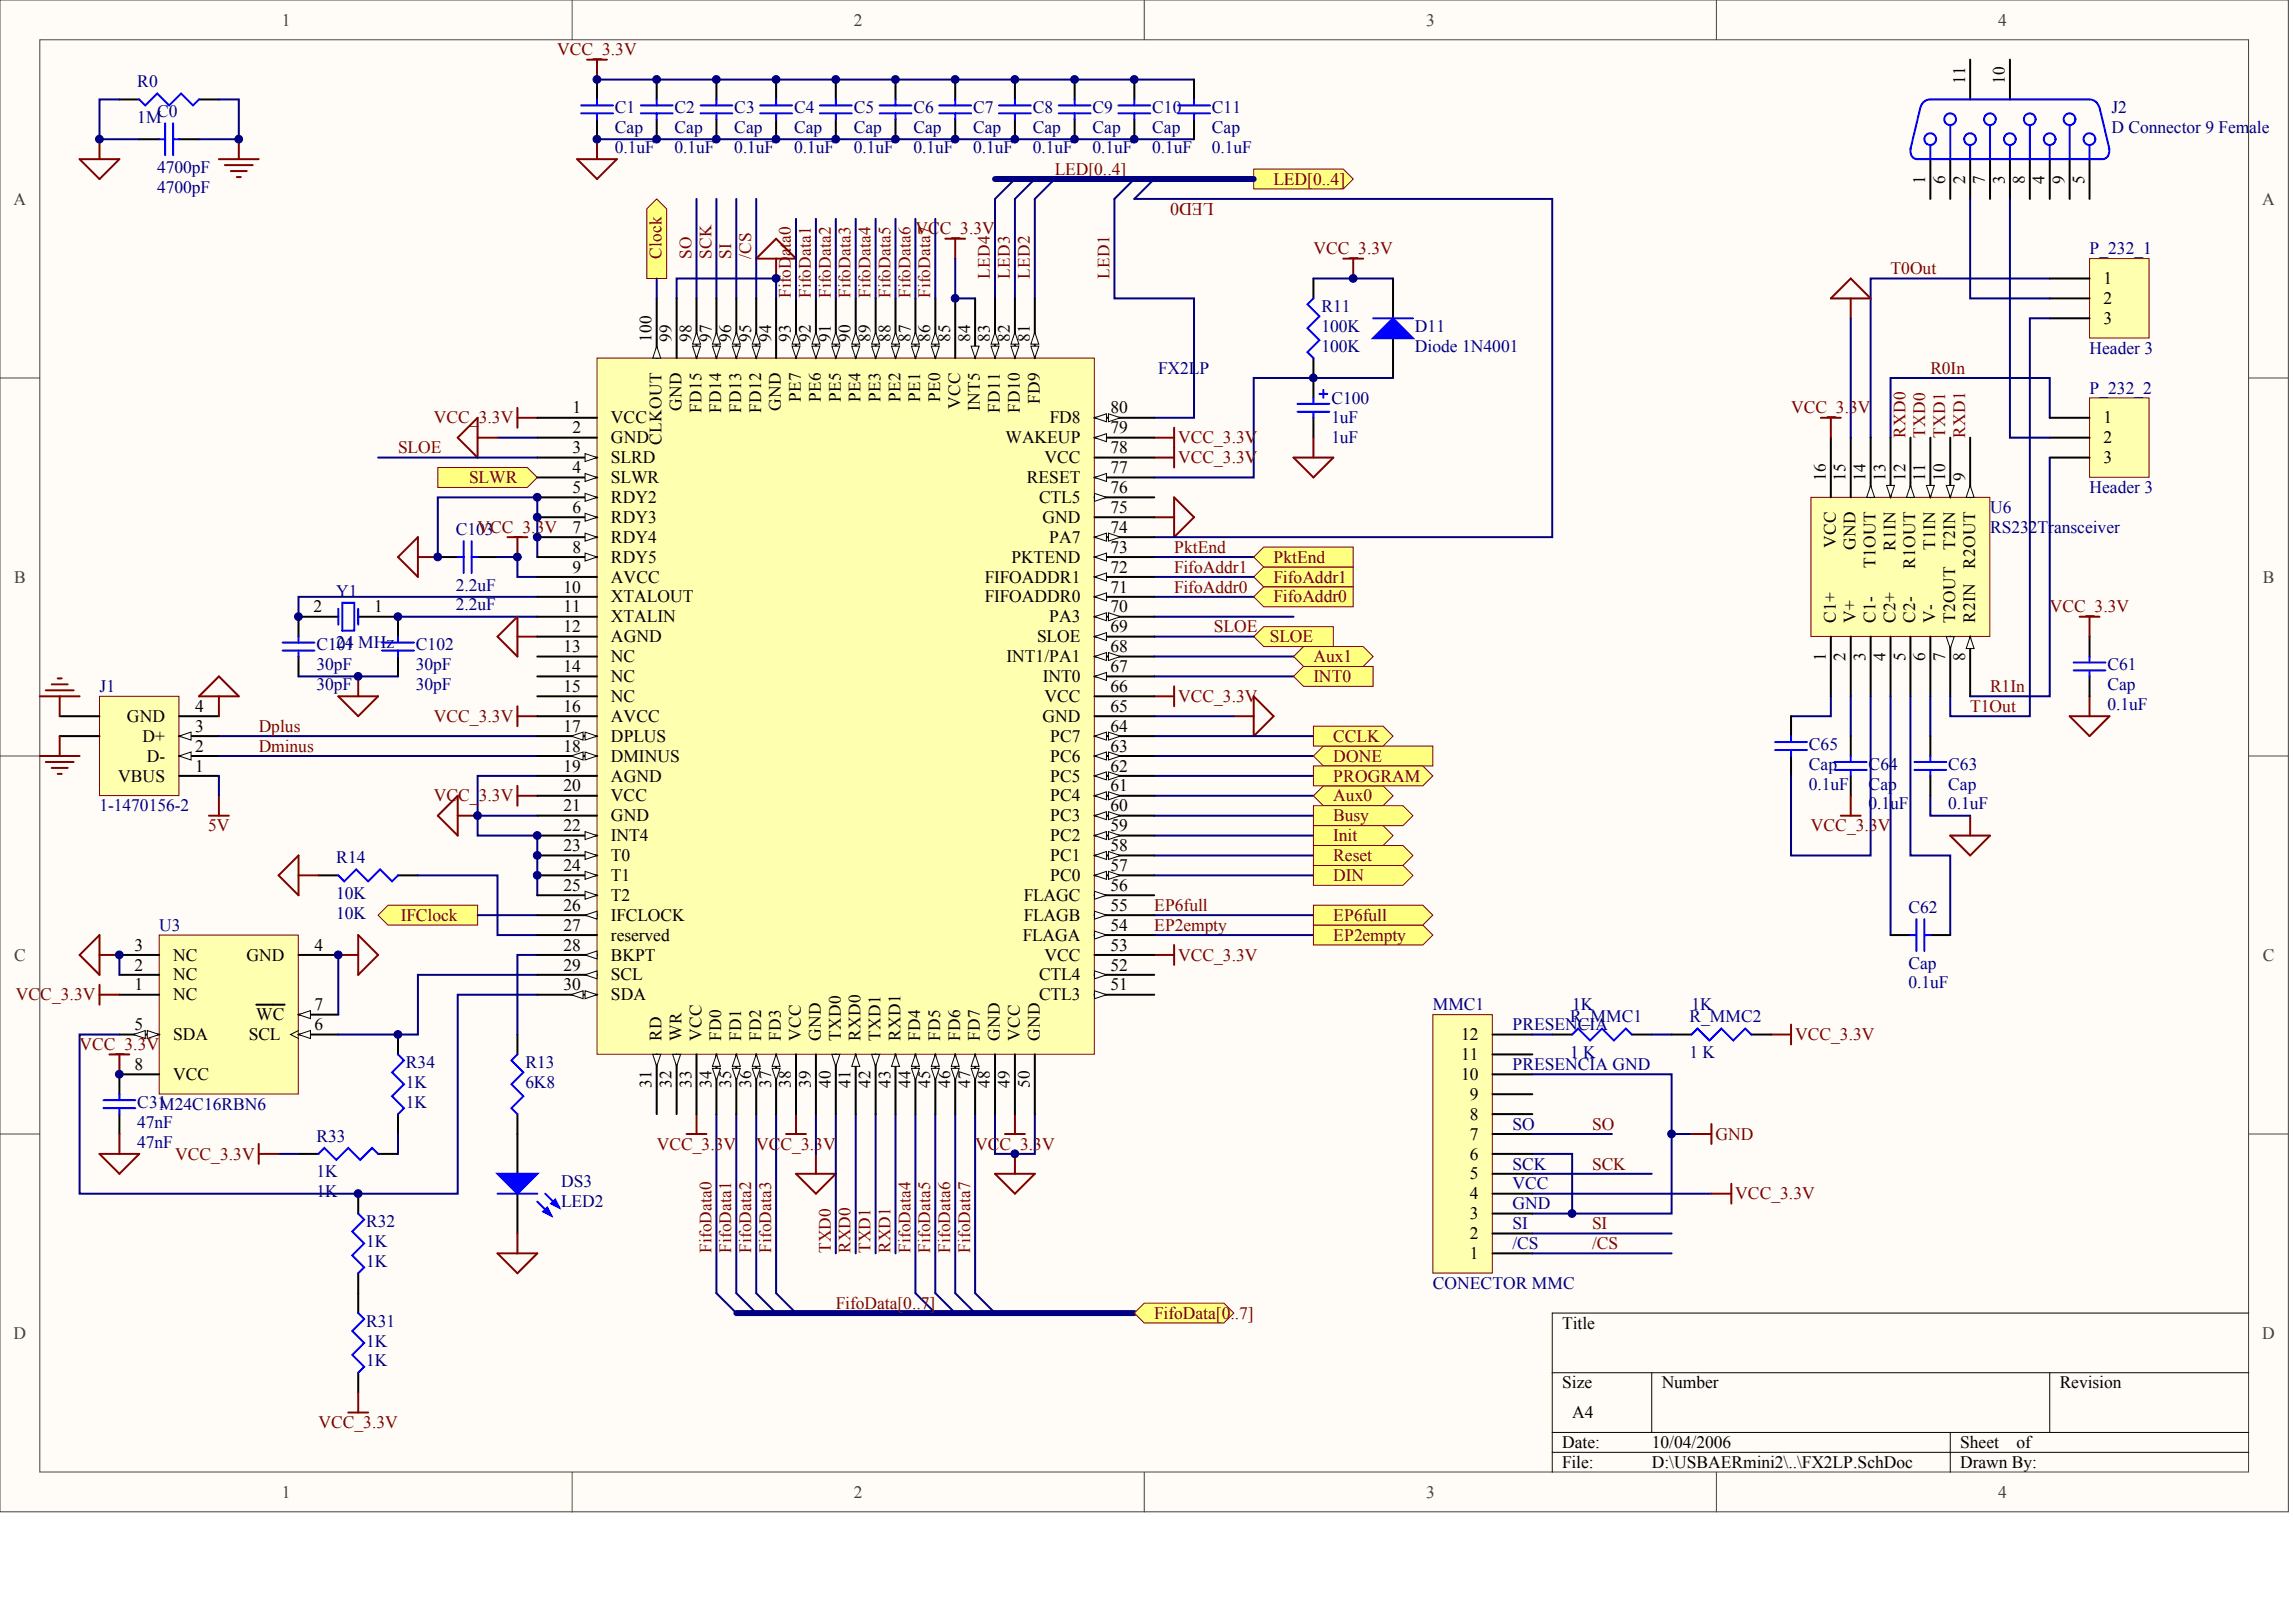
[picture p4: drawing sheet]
<svg xmlns="http://www.w3.org/2000/svg" width="840mm" height="594mm" viewBox="0 0 840 594" stroke-linecap="round" stroke-linejoin="round" font-family="sans-serif">
<defs><g id="words">
<text font-size="6.6" fill="#800000" x="444.5" y="74.3" transform="rotate(-180 444.5 74.3)">LED0</text>
<g font-size="6.4" fill="#404040">
<text x="103.2" y="9.3">1</text>
<text x="312.7" y="9.3">2</text>
<text x="522.2" y="9.3">3</text>
<text x="731.7" y="9.3">4</text>
<text x="5" y="74.9">A</text>
<text x="828.4" y="74.9">A</text>
<text x="5.2" y="213.3">B</text>
<text x="828.6" y="213.3">B</text>
<text x="5.2" y="351.6">C</text>
<text x="828.6" y="351.6">C</text>
<text x="5" y="490">D</text>
<text x="828.4" y="490">D</text>
<text x="103.2" y="548.2">1</text>
<text x="312.7" y="548.2">2</text>
<text x="522.2" y="548.2">3</text>
<text x="731.7" y="548.2">4</text>
</g>
<g font-size="6.4" fill="#800000">
<text x="204" y="20.3">VCC_3.3V</text>
<text x="386.2" y="64">LED[0..4]</text>
<text x="466.4" y="67.6">LED[0..4]</text>
<text x="335.2" y="85.8">VCC_3.3V</text>
<text x="480.9" y="93.1">VCC_3.3V</text>
<text x="692.2" y="100.4">T0Out</text>
<text x="706.8" y="136.8">R0In</text>
<text x="158.9" y="155">VCC_3.3V</text>
<text x="655.8" y="151.4">VCC_3.3V</text>
<text x="145.7" y="165.9">SLOE</text>
<text x="431.4" y="162.3">VCC_3.3V</text>
<text x="431.4" y="169.6">VCC_3.3V</text>
<text x="171.8" y="176.8">SLWR</text>
<text x="174.9" y="195">VCC_3.3V</text>
<text x="429.9" y="202.3">PktEnd</text>
<text x="429.9" y="209.6">FifoAddr1</text>
<text x="466.4" y="206">PktEnd</text>
<text x="466.4" y="213.3">FifoAddr1</text>
<text x="429.9" y="216.9">FifoAddr0</text>
<text x="466.4" y="220.5">FifoAddr0</text>
<text x="750.5" y="224.2">VCC_3.3V</text>
<text x="444.5" y="231.5">SLOE</text>
<text x="465" y="235.1">SLOE</text>
<text x="480.9" y="242.4">Aux1</text>
<text x="480.9" y="249.7">INT0</text>
<text x="431.4" y="256.9">VCC_3.3V</text>
<text x="728.7" y="253.3">R1In</text>
<text x="721.4" y="260.6">T1Out</text>
<text x="94.7" y="267.9">Dplus</text>
<text x="158.9" y="264.2">VCC_3.3V</text>
<text x="94.7" y="275.2">Dminus</text>
<text x="488.2" y="271.5">CCLK</text>
<text x="488.2" y="278.8">DONE</text>
<text x="488.2" y="286.1">PROGRAM</text>
<text x="158.9" y="293.4">VCC_3.3V</text>
<text x="488.2" y="293.4">Aux0</text>
<text x="76.2" y="304.3">5V</text>
<text x="488.2" y="300.6">Busy</text>
<text x="663.1" y="304.3">VCC_3.3V</text>
<text x="488.2" y="307.9">Init</text>
<text x="488.2" y="315.2">Reset</text>
<text x="488.2" y="322.5">DIN</text>
<text x="422.6" y="333.4">EP6full</text>
<text x="146.8" y="337.1">IFClock</text>
<text x="422.6" y="340.7">EP2empty</text>
<text x="488.2" y="337.1">EP6full</text>
<text x="488.2" y="344.3">EP2empty</text>
<text x="431.4" y="351.6">VCC_3.3V</text>
<text x="5.8" y="366.2">VCC_3.3V</text>
<text x="657.3" y="380.7">VCC_3.3V</text>
<text x="29.1" y="384.4">VCC_3.3V</text>
<text x="582.9" y="413.5">SO</text>
<text x="628.1" y="417.2">GND</text>
<text x="64.1" y="424.4">VCC_3.3V</text>
<text x="240.5" y="420.8">VCC_3.3V</text>
<text x="276.9" y="420.8">VCC_3.3V</text>
<text x="357.1" y="420.8">VCC_3.3V</text>
<text x="582.9" y="428.1">SCK</text>
<text x="635.4" y="439">VCC_3.3V</text>
<text x="582.9" y="449.9">SI</text>
<text x="582.9" y="457.2">/CS</text>
<text x="306" y="479.1">FifoData[0..7]</text>
<text x="422.6" y="482.7">FifoData[0..7]</text>
<text x="116.6" y="522.8">VCC_3.3V</text>
</g>
<g font-size="6.4" fill="#000080">
<text x="50.3" y="31.9">R0</text>
<text x="225.2" y="41.4">C1</text>
<text x="247" y="41.4">C2</text>
<text x="268.9" y="41.4">C3</text>
<text x="290.7" y="41.4">C4</text>
<text x="312.6" y="41.4">C5</text>
<text x="334.5" y="41.4">C6</text>
<text x="356.3" y="41.4">C7</text>
<text x="378.2" y="41.4">C8</text>
<text x="400" y="41.4">C9</text>
<text x="421.9" y="41.4">C10</text>
<text x="443.8" y="41.4">C11</text>
<text x="773.1" y="41.4">J2</text>
<text x="50.3" y="45">1M</text>
<text x="57.6" y="42.8">C0</text>
<text x="225.2" y="48.7">Cap</text>
<text x="247" y="48.7">Cap</text>
<text x="268.9" y="48.7">Cap</text>
<text x="290.7" y="48.7">Cap</text>
<text x="312.6" y="48.7">Cap</text>
<text x="334.5" y="48.7">Cap</text>
<text x="356.3" y="48.7">Cap</text>
<text x="378.2" y="48.7">Cap</text>
<text x="400" y="48.7">Cap</text>
<text x="421.9" y="48.7">Cap</text>
<text x="443.8" y="48.7">Cap</text>
<text x="773.1" y="48.7">D Connector 9 Fem</text>
<text x="823.6" y="48.7">ale</text>
<text x="225.2" y="56">0.1uF</text>
<text x="247" y="56">0.1uF</text>
<text x="268.9" y="56">0.1uF</text>
<text x="290.7" y="56">0.1uF</text>
<text x="312.6" y="56">0.1uF</text>
<text x="334.5" y="56">0.1uF</text>
<text x="356.3" y="56">0.1uF</text>
<text x="378.2" y="56">0.1uF</text>
<text x="400" y="56">0.1uF</text>
<text x="421.9" y="56">0.1uF</text>
<text x="443.8" y="56">0.1uF</text>
<text x="57.6" y="63.2">4700pF</text>
<text x="57.6" y="70.5">4700pF</text>
<text x="765.1" y="93.1">P_232_1</text>
<text x="483.8" y="114.2">R11</text>
<text x="483.8" y="121.5">100K</text>
<text x="518.1" y="121.5">D11</text>
<text x="483.8" y="128.8">100K</text>
<text x="518.1" y="128.8">Diode 1N4001</text>
<text x="765.1" y="129.5">Header 3</text>
<text x="424.1" y="136.8">FX2LP</text>
<text x="487.5" y="147.7">C100</text>
<text x="765.1" y="144.1">P_232_2</text>
<text x="487.5" y="155">1uF</text>
<text x="487.5" y="162.3">1uF</text>
<text x="765.1" y="180.5">Header 3</text>
<text x="728.7" y="187.8">U6</text>
<text x="166.9" y="195.8">C103</text>
<text x="728.7" y="195">RS232Transceiver</text>
<text x="123.1" y="218.3">Y1</text>
<text x="166.9" y="216.2">2.2uF</text>
<text x="166.9" y="223.4">2.2uF</text>
<text x="115.9" y="238">C101</text>
<text x="123.1" y="237.3">24 MHz</text>
<text x="152.3" y="238">C102</text>
<text x="115.9" y="245.3">30pF</text>
<text x="152.3" y="245.3">30pF</text>
<text x="771.7" y="245.3">C61</text>
<text x="36.4" y="253.3">J1</text>
<text x="115.9" y="252.6">30pF</text>
<text x="152.3" y="252.6">30pF</text>
<text x="771.7" y="252.6">Cap</text>
<text x="771.7" y="259.9">0.1uF</text>
<text x="662.4" y="274.4">C65</text>
<text x="662.4" y="281.7">Cap</text>
<text x="684.2" y="281.7">C64</text>
<text x="713.4" y="281.7">C63</text>
<text x="662.4" y="289">0.1uF</text>
<text x="684.2" y="289">Cap</text>
<text x="713.4" y="289">Cap</text>
<text x="36.4" y="297">1-1470156-2</text>
<text x="684.2" y="296.3">0.1uF</text>
<text x="713.4" y="296.3">0.1uF</text>
<text x="123.1" y="315.9">R14</text>
<text x="123.1" y="329">10K</text>
<text x="698.8" y="334.1">C62</text>
<text x="58.3" y="340.7">U3</text>
<text x="123.1" y="336.3">10K</text>
<text x="698.8" y="354.5">Cap</text>
<text x="698.8" y="361.8">0.1uF</text>
<text x="524.6" y="369.8">MMC1</text>
<text x="575.7" y="369.8">1K</text>
<text x="619.4" y="369.8">1K</text>
<text x="553.8" y="377.1">PRESENCIA</text>
<text x="574.9" y="374.2">R_MMC1</text>
<text x="618.6" y="374.2">R_MMC2</text>
<text x="574.9" y="387.3">1 K</text>
<text x="618.6" y="387.3">1 K</text>
<text x="148.7" y="390.9">R34</text>
<text x="192.4" y="390.9">R13</text>
<text x="553.8" y="391.7">PRESENCIA GND</text>
<text x="148.7" y="398.2">1K</text>
<text x="192.4" y="398.2">6K8</text>
<text x="50.3" y="405.5">C31M24C16RBN6</text>
<text x="148.7" y="405.5">1K</text>
<text x="50.3" y="412.8">47nF</text>
<text x="553.8" y="413.5">SO</text>
<text x="115.9" y="417.9">R33</text>
<text x="50.3" y="420.1">47nF</text>
<text x="115.9" y="431">1K</text>
<text x="553.8" y="428.1">SCK</text>
<text x="205.5" y="434.6">DS3</text>
<text x="553.8" y="435.4">VCC</text>
<text x="115.9" y="438.3">1K</text>
<text x="205.5" y="441.9">LED2</text>
<text x="553.8" y="442.6">GND</text>
<text x="134.1" y="449.2">R32</text>
<text x="553.8" y="449.9">SI</text>
<text x="134.1" y="456.5">1K</text>
<text x="553.8" y="457.2">/CS</text>
<text x="134.1" y="463.8">1K</text>
<text x="524.6" y="471.8">CONECTOR MMC</text>
<text x="134.1" y="485.6">R31</text>
<text x="134.1" y="492.9">1K</text>
<text x="134.1" y="500.2">1K</text>
</g>
<g font-size="6.4">
<text x="770.2" y="104">1</text>
<text x="770.2" y="111.3">2</text>
<text x="770.2" y="118.6">3</text>
<text x="209.6" y="151.4">1</text>
<text x="223.7" y="155">VCC</text>
<text x="384.4" y="155">FD8</text>
<text x="406.6" y="151.4">80</text>
<text x="770.2" y="155">1</text>
<text x="209.6" y="158.6">2</text>
<text x="406.6" y="158.6">79</text>
<text x="209.6" y="165.9">3</text>
<text x="223.7" y="162.3">GND</text>
<text x="368.2" y="162.3">WAKEUP</text>
<text x="406.6" y="165.9">78</text>
<text x="770.2" y="162.3">2</text>
<text x="209.6" y="173.2">4</text>
<text x="223.7" y="169.6">SLRD</text>
<text x="382.4" y="169.6">VCC</text>
<text x="406.6" y="173.2">77</text>
<text x="770.2" y="169.6">3</text>
<text x="223.7" y="176.8">SLWR</text>
<text x="376" y="176.8">RESET</text>
<text x="209.6" y="180.5">5</text>
<text x="223.7" y="184.1">RDY2</text>
<text x="380.4" y="184.1">CTL5</text>
<text x="406.6" y="180.5">76</text>
<text x="209.6" y="187.8">6</text>
<text x="223.7" y="191.4">RDY3</text>
<text x="381.7" y="191.4">GND</text>
<text x="406.6" y="187.8">75</text>
<text x="209.6" y="195">7</text>
<text x="406.6" y="195">74</text>
<text x="209.6" y="202.3">8</text>
<text x="223.7" y="198.7">RDY4</text>
<text x="384.2" y="198.7">PA7</text>
<text x="406.6" y="202.3">73</text>
<text x="209.6" y="209.6">9</text>
<text x="223.7" y="206">RDY5</text>
<text x="370.3" y="206">PKTEND</text>
<text x="406.6" y="209.6">72</text>
<text x="223.7" y="213.3">AVCC</text>
<text x="360.6" y="213.3">FIFOADDR1</text>
<text x="206.4" y="216.9">10</text>
<text x="223.7" y="220.5">XTALOUT</text>
<text x="360.6" y="220.5">FIFOADDR0</text>
<text x="406.6" y="216.9">71</text>
<text x="114.8" y="224.2">2</text>
<text x="137" y="224.2">1</text>
<text x="206.4" y="224.2">11</text>
<text x="223.7" y="227.8">XTALIN</text>
<text x="384.2" y="227.8">PA3</text>
<text x="406.6" y="224.2">70</text>
<text x="206.4" y="231.5">12</text>
<text x="406.6" y="231.5">69</text>
<text x="206.4" y="238.7">13</text>
<text x="223.7" y="235.1">AGND</text>
<text x="379.7" y="235.1">SLOE</text>
<text x="406.6" y="238.7">68</text>
<text x="223.7" y="242.4">NC</text>
<text x="368.6" y="242.4">INT1/PA1</text>
<text x="206.4" y="246">14</text>
<text x="223.7" y="249.7">NC</text>
<text x="381.8" y="249.7">INT0</text>
<text x="406.6" y="246">67</text>
<text x="206.4" y="253.3">15</text>
<text x="223.7" y="256.9">NC</text>
<text x="382.4" y="256.9">VCC</text>
<text x="406.6" y="253.3">66</text>
<text x="71.4" y="260.6">4</text>
<text x="206.4" y="260.6">16</text>
<text x="406.6" y="260.6">65</text>
<text x="46.5" y="264.2">GND</text>
<text x="71.4" y="267.9">3</text>
<text x="206.4" y="267.9">17</text>
<text x="223.7" y="264.2">AVCC</text>
<text x="381.7" y="264.2">GND</text>
<text x="406.6" y="267.9">64</text>
<text x="52.2" y="271.5">D+</text>
<text x="71.4" y="275.2">2</text>
<text x="206.4" y="275.2">18</text>
<text x="223.7" y="271.5">DPLUS</text>
<text x="384.5" y="271.5">PC7</text>
<text x="406.6" y="275.2">63</text>
<text x="53.8" y="278.8">D-</text>
<text x="223.7" y="278.8">DMINUS</text>
<text x="384.5" y="278.8">PC6</text>
<text x="43.3" y="286.1">VBUS</text>
<text x="71.4" y="282.4">1</text>
<text x="206.4" y="282.4">19</text>
<text x="223.7" y="286.1">AGND</text>
<text x="384.5" y="286.1">PC5</text>
<text x="406.6" y="282.4">62</text>
<text x="206.4" y="289.7">20</text>
<text x="223.7" y="293.4">VCC</text>
<text x="384.5" y="293.4">PC4</text>
<text x="406.6" y="289.7">61</text>
<text x="206.4" y="297">21</text>
<text x="406.6" y="297">60</text>
<text x="206.4" y="304.3">22</text>
<text x="223.7" y="300.6">GND</text>
<text x="384.5" y="300.6">PC3</text>
<text x="406.6" y="304.3">59</text>
<text x="206.4" y="311.6">23</text>
<text x="223.7" y="307.9">INT4</text>
<text x="384.5" y="307.9">PC2</text>
<text x="406.6" y="311.6">58</text>
<text x="223.7" y="315.2">T0</text>
<text x="384.5" y="315.2">PC1</text>
<text x="206.4" y="318.8">24</text>
<text x="223.7" y="322.5">T1</text>
<text x="384.5" y="322.5">PC0</text>
<text x="406.6" y="318.8">57</text>
<text x="206.4" y="326.1">25</text>
<text x="223.7" y="329.8">T2</text>
<text x="374.8" y="329.8">FLAGC</text>
<text x="406.6" y="326.1">56</text>
<text x="206.4" y="333.4">26</text>
<text x="406.6" y="333.4">55</text>
<text x="206.4" y="340.7">27</text>
<text x="223.7" y="337.1">IFCLOCK</text>
<text x="374.8" y="337.1">FLAGB</text>
<text x="406.6" y="340.7">54</text>
<text x="49.3" y="348">3</text>
<text x="115.1" y="348">4</text>
<text x="206.4" y="348">28</text>
<text x="223.7" y="344.3">reserved</text>
<text x="374.5" y="344.3">FLAGA</text>
<text x="406.6" y="348">53</text>
<text x="63.4" y="351.6">NC</text>
<text x="90.2" y="351.6">GND</text>
<text x="223.7" y="351.6">BKPT</text>
<text x="382.4" y="351.6">VCC</text>
<text x="49.3" y="355.3">2</text>
<text x="63.4" y="358.9">NC</text>
<text x="206.4" y="355.3">29</text>
<text x="223.7" y="358.9">SCL</text>
<text x="380.4" y="358.9">CTL4</text>
<text x="406.6" y="355.3">52</text>
<text x="49.3" y="362.5">1</text>
<text x="206.4" y="362.5">30</text>
<text x="406.6" y="362.5">51</text>
<text x="63.4" y="366.2">NC</text>
<text x="115.1" y="369.8">7</text>
<text x="223.7" y="366.2">SDA</text>
<text x="380.4" y="366.2">CTL3</text>
<text x="49.3" y="377.1">5</text>
<text x="93.9" y="373.5">WC</text>
<text x="115.1" y="377.1">6</text>
<text x="63.4" y="380.7">SDA</text>
<text x="91.1" y="380.7">SCL</text>
<text x="535" y="380.7">12</text>
<text x="535" y="388">11</text>
<text x="49.3" y="391.7">8</text>
<text x="63.4" y="395.3">VCC</text>
<text x="535" y="395.3">10</text>
<text x="538.2" y="402.6">9</text>
<text x="538.2" y="409.9">8</text>
<text x="538.2" y="417.2">7</text>
<text x="538.2" y="424.4">6</text>
<text x="538.2" y="431.7">5</text>
<text x="538.2" y="439">4</text>
<text x="538.2" y="446.3">3</text>
<text x="538.2" y="453.6">2</text>
<text x="538.2" y="460.9">1</text>
<text x="572" y="486.3">Title</text>
<text x="572" y="508.2">Size</text>
<text x="608.4" y="508.2">Number</text>
<text x="754.2" y="508.2">Revision</text>
<text x="575.7" y="519.1">A4</text>
<text x="572" y="530">Date:</text>
<text x="604.8" y="530">10/04/2006</text>
<text x="717.8" y="530">Sheet</text>
<text x="738.3" y="530">of</text>
<text x="572" y="537.3">File:</text>
<text x="604.8" y="537.3">D:\USBAERmini2\..\FX2LP.SchDoc</text>
<text x="717.8" y="537.3">Drawn By:</text>
</g>
<g font-size="6.3">
<text x="719.5" y="30.6" transform="rotate(-90 719.5 30.6)">11</text>
<text x="734.1" y="30.6" transform="rotate(-90 734.1 30.6)">10</text>
<text x="705" y="67.4" transform="rotate(-90 705 67.4)">1</text>
<text x="712.2" y="67.4" transform="rotate(-90 712.2 67.4)">6</text>
<text x="719.5" y="67.4" transform="rotate(-90 719.5 67.4)">2</text>
<text x="726.8" y="67.4" transform="rotate(-90 726.8 67.4)">7</text>
<text x="734.1" y="67.4" transform="rotate(-90 734.1 67.4)">3</text>
<text x="741.4" y="67.4" transform="rotate(-90 741.4 67.4)">8</text>
<text x="748.7" y="67.4" transform="rotate(-90 748.7 67.4)">4</text>
<text x="756" y="67.4" transform="rotate(-90 756 67.4)">9</text>
<text x="763.3" y="67.4" transform="rotate(-90 763.3 67.4)">5</text>
<text x="238.6" y="125.2" transform="rotate(-90 238.6 125.2)">100</text>
<text x="245.9" y="125.2" transform="rotate(-90 245.9 125.2)">99</text>
<text x="253.2" y="125.2" transform="rotate(-90 253.2 125.2)">98</text>
<text x="260.5" y="125.2" transform="rotate(-90 260.5 125.2)">97</text>
<text x="267.8" y="125.2" transform="rotate(-90 267.8 125.2)">96</text>
<text x="275" y="125.2" transform="rotate(-90 275 125.2)">95</text>
<text x="282.3" y="125.2" transform="rotate(-90 282.3 125.2)">94</text>
<text x="289.6" y="125.2" transform="rotate(-90 289.6 125.2)">93</text>
<text x="296.9" y="125.2" transform="rotate(-90 296.9 125.2)">92</text>
<text x="304.2" y="125.2" transform="rotate(-90 304.2 125.2)">91</text>
<text x="311.5" y="125.2" transform="rotate(-90 311.5 125.2)">90</text>
<text x="318.8" y="125.2" transform="rotate(-90 318.8 125.2)">89</text>
<text x="326" y="125.2" transform="rotate(-90 326 125.2)">88</text>
<text x="333.3" y="125.2" transform="rotate(-90 333.3 125.2)">87</text>
<text x="340.6" y="125.2" transform="rotate(-90 340.6 125.2)">86</text>
<text x="347.9" y="125.2" transform="rotate(-90 347.9 125.2)">85</text>
<text x="355.2" y="125.2" transform="rotate(-90 355.2 125.2)">84</text>
<text x="362.5" y="125.2" transform="rotate(-90 362.5 125.2)">83</text>
<text x="369.8" y="125.2" transform="rotate(-90 369.8 125.2)">82</text>
<text x="377.1" y="125.2" transform="rotate(-90 377.1 125.2)">81</text>
<text x="293.3" y="147.1" transform="rotate(-90 293.3 147.1)">PE7</text>
<text x="300.5" y="147.1" transform="rotate(-90 300.5 147.1)">PE6</text>
<text x="307.8" y="147.1" transform="rotate(-90 307.8 147.1)">PE5</text>
<text x="315.1" y="147.1" transform="rotate(-90 315.1 147.1)">PE4</text>
<text x="322.4" y="147.1" transform="rotate(-90 322.4 147.1)">PE3</text>
<text x="329.7" y="147.1" transform="rotate(-90 329.7 147.1)">PE2</text>
<text x="337" y="147.1" transform="rotate(-90 337 147.1)">PE1</text>
<text x="344.3" y="147.1" transform="rotate(-90 344.3 147.1)">PE0</text>
<text x="351.5" y="149.6" transform="rotate(-90 351.5 149.6)">VCC</text>
<text x="380.7" y="147.8" transform="rotate(-90 380.7 147.8)">FD9</text>
<text x="249.5" y="150.4" transform="rotate(-90 249.5 150.4)">GND</text>
<text x="256.8" y="151.1" transform="rotate(-90 256.8 151.1)">FD15</text>
<text x="264.1" y="151.1" transform="rotate(-90 264.1 151.1)">FD14</text>
<text x="271.4" y="151.1" transform="rotate(-90 271.4 151.1)">FD13</text>
<text x="278.7" y="151.1" transform="rotate(-90 278.7 151.1)">FD12</text>
<text x="286" y="150.4" transform="rotate(-90 286 150.4)">GND</text>
<text x="358.8" y="150.4" transform="rotate(-90 358.8 150.4)">INT5</text>
<text x="366.1" y="151.1" transform="rotate(-90 366.1 151.1)">FD11</text>
<text x="373.4" y="151.1" transform="rotate(-90 373.4 151.1)">FD10</text>
<text x="242.2" y="162.8" transform="rotate(-90 242.2 162.8)">CLKOUT</text>
<text x="668.5" y="176.2" transform="rotate(-90 668.5 176.2)">16</text>
<text x="675.8" y="176.2" transform="rotate(-90 675.8 176.2)">15</text>
<text x="683.1" y="176.2" transform="rotate(-90 683.1 176.2)">14</text>
<text x="690.4" y="176.2" transform="rotate(-90 690.4 176.2)">13</text>
<text x="697.7" y="176.2" transform="rotate(-90 697.7 176.2)">12</text>
<text x="705" y="176.2" transform="rotate(-90 705 176.2)">11</text>
<text x="712.2" y="176.2" transform="rotate(-90 712.2 176.2)">10</text>
<text x="719.5" y="176.2" transform="rotate(-90 719.5 176.2)">9</text>
<text x="672.2" y="200.6" transform="rotate(-90 672.2 200.6)">VCC</text>
<text x="679.5" y="201.4" transform="rotate(-90 679.5 201.4)">GND</text>
<text x="694" y="201.7" transform="rotate(-90 694 201.7)">R1IN</text>
<text x="708.6" y="201.4" transform="rotate(-90 708.6 201.4)">T1IN</text>
<text x="715.9" y="201.4" transform="rotate(-90 715.9 201.4)">T2IN</text>
<text x="686.7" y="207.9" transform="rotate(-90 686.7 207.9)">T1OUT</text>
<text x="701.3" y="208.3" transform="rotate(-90 701.3 208.3)">R1OUT</text>
<text x="723.2" y="208.3" transform="rotate(-90 723.2 208.3)">R2OUT</text>
<text x="672.2" y="227.9" transform="rotate(-90 672.2 227.9)">C1+</text>
<text x="679.5" y="227.9" transform="rotate(-90 679.5 227.9)">V+</text>
<text x="686.7" y="227.9" transform="rotate(-90 686.7 227.9)">C1-</text>
<text x="694" y="227.9" transform="rotate(-90 694 227.9)">C2+</text>
<text x="701.3" y="227.9" transform="rotate(-90 701.3 227.9)">C2-</text>
<text x="708.6" y="227.9" transform="rotate(-90 708.6 227.9)">V-</text>
<text x="715.9" y="227.9" transform="rotate(-90 715.9 227.9)">T2OUT</text>
<text x="723.2" y="227.9" transform="rotate(-90 723.2 227.9)">R2IN</text>
<text x="668.5" y="242.1" transform="rotate(-90 668.5 242.1)">1</text>
<text x="675.8" y="242.1" transform="rotate(-90 675.8 242.1)">2</text>
<text x="683.1" y="242.1" transform="rotate(-90 683.1 242.1)">3</text>
<text x="690.4" y="242.1" transform="rotate(-90 690.4 242.1)">4</text>
<text x="697.7" y="242.1" transform="rotate(-90 697.7 242.1)">5</text>
<text x="705" y="242.1" transform="rotate(-90 705 242.1)">6</text>
<text x="712.2" y="242.1" transform="rotate(-90 712.2 242.1)">7</text>
<text x="719.5" y="242.1" transform="rotate(-90 719.5 242.1)">8</text>
<text x="242.2" y="380.9" transform="rotate(-90 242.2 380.9)">RD</text>
<text x="249.5" y="380.9" transform="rotate(-90 249.5 380.9)">WR</text>
<text x="256.8" y="380.9" transform="rotate(-90 256.8 380.9)">VCC</text>
<text x="264.1" y="380.9" transform="rotate(-90 264.1 380.9)">FD0</text>
<text x="271.4" y="380.9" transform="rotate(-90 271.4 380.9)">FD1</text>
<text x="278.7" y="380.9" transform="rotate(-90 278.7 380.9)">FD2</text>
<text x="286" y="380.9" transform="rotate(-90 286 380.9)">FD3</text>
<text x="293.3" y="380.9" transform="rotate(-90 293.3 380.9)">VCC</text>
<text x="300.5" y="380.9" transform="rotate(-90 300.5 380.9)">GND</text>
<text x="307.8" y="380.9" transform="rotate(-90 307.8 380.9)">TXD0</text>
<text x="315.1" y="380.9" transform="rotate(-90 315.1 380.9)">RXD0</text>
<text x="322.4" y="380.9" transform="rotate(-90 322.4 380.9)">TXD1</text>
<text x="329.7" y="380.9" transform="rotate(-90 329.7 380.9)">RXD1</text>
<text x="337" y="380.9" transform="rotate(-90 337 380.9)">FD4</text>
<text x="344.3" y="380.9" transform="rotate(-90 344.3 380.9)">FD5</text>
<text x="351.5" y="380.9" transform="rotate(-90 351.5 380.9)">FD6</text>
<text x="358.8" y="380.9" transform="rotate(-90 358.8 380.9)">FD7</text>
<text x="366.1" y="380.9" transform="rotate(-90 366.1 380.9)">GND</text>
<text x="373.4" y="380.9" transform="rotate(-90 373.4 380.9)">VCC</text>
<text x="380.7" y="380.9" transform="rotate(-90 380.7 380.9)">GND</text>
<text x="238.6" y="398.3" transform="rotate(-90 238.6 398.3)">31</text>
<text x="245.9" y="398.3" transform="rotate(-90 245.9 398.3)">32</text>
<text x="253.2" y="398.3" transform="rotate(-90 253.2 398.3)">33</text>
<text x="260.5" y="398.3" transform="rotate(-90 260.5 398.3)">34</text>
<text x="267.8" y="398.3" transform="rotate(-90 267.8 398.3)">35</text>
<text x="275" y="398.3" transform="rotate(-90 275 398.3)">36</text>
<text x="282.3" y="398.3" transform="rotate(-90 282.3 398.3)">37</text>
<text x="289.6" y="398.3" transform="rotate(-90 289.6 398.3)">38</text>
<text x="296.9" y="398.3" transform="rotate(-90 296.9 398.3)">39</text>
<text x="304.2" y="398.3" transform="rotate(-90 304.2 398.3)">40</text>
<text x="311.5" y="398.3" transform="rotate(-90 311.5 398.3)">41</text>
<text x="318.8" y="398.3" transform="rotate(-90 318.8 398.3)">42</text>
<text x="326" y="398.3" transform="rotate(-90 326 398.3)">43</text>
<text x="333.3" y="398.3" transform="rotate(-90 333.3 398.3)">44</text>
<text x="340.6" y="398.3" transform="rotate(-90 340.6 398.3)">45</text>
<text x="347.9" y="398.3" transform="rotate(-90 347.9 398.3)">46</text>
<text x="355.2" y="398.3" transform="rotate(-90 355.2 398.3)">47</text>
<text x="362.5" y="398.3" transform="rotate(-90 362.5 398.3)">48</text>
<text x="369.8" y="398.3" transform="rotate(-90 369.8 398.3)">49</text>
<text x="377.1" y="398.3" transform="rotate(-90 377.1 398.3)">50</text>
</g>
<g font-size="6.3" fill="#800000">
<text x="242.2" y="94.7" transform="rotate(-90 242.2 94.7)">Clock</text>
<text x="253.2" y="94.7" transform="rotate(-90 253.2 94.7)">SO</text>
<text x="260.5" y="94.7" transform="rotate(-90 260.5 94.7)">SCK</text>
<text x="267.8" y="94.7" transform="rotate(-90 267.8 94.7)">SI</text>
<text x="275" y="94.7" transform="rotate(-90 275 94.7)">/CS</text>
<text x="289.6" y="93.6" transform="rotate(-90 289.6 93.6)">ata0</text>
<text x="362.5" y="101.9" transform="rotate(-90 362.5 101.9)">LED4</text>
<text x="369.8" y="101.9" transform="rotate(-90 369.8 101.9)">LED3</text>
<text x="377.1" y="101.9" transform="rotate(-90 377.1 101.9)">LED2</text>
<text x="406.2" y="101.9" transform="rotate(-90 406.2 101.9)">LED1</text>
<text x="289.6" y="109.2" transform="rotate(-90 289.6 109.2)">FifoD</text>
<text x="296.9" y="109.2" transform="rotate(-90 296.9 109.2)">FifoData1</text>
<text x="304.2" y="109.2" transform="rotate(-90 304.2 109.2)">FifoData2</text>
<text x="311.5" y="109.2" transform="rotate(-90 311.5 109.2)">FifoData3</text>
<text x="318.8" y="109.2" transform="rotate(-90 318.8 109.2)">FifoData4</text>
<text x="326" y="109.2" transform="rotate(-90 326 109.2)">FifoData5</text>
<text x="333.3" y="109.2" transform="rotate(-90 333.3 109.2)">FifoData6</text>
<text x="340.6" y="109.2" transform="rotate(-90 340.6 109.2)">FifoData7</text>
<text x="697.7" y="160.2" transform="rotate(-90 697.7 160.2)">RXD0</text>
<text x="705" y="160.2" transform="rotate(-90 705 160.2)">TXD0</text>
<text x="712.2" y="160.2" transform="rotate(-90 712.2 160.2)">TXD1</text>
<text x="719.5" y="160.2" transform="rotate(-90 719.5 160.2)">RXD1</text>
<text x="260.5" y="458.8" transform="rotate(-90 260.5 458.8)">FifoData0</text>
<text x="267.8" y="458.8" transform="rotate(-90 267.8 458.8)">FifoData1</text>
<text x="275" y="458.8" transform="rotate(-90 275 458.8)">FifoData2</text>
<text x="282.3" y="458.8" transform="rotate(-90 282.3 458.8)">FifoData3</text>
<text x="304.2" y="458.8" transform="rotate(-90 304.2 458.8)">TXD0</text>
<text x="311.5" y="458.8" transform="rotate(-90 311.5 458.8)">RXD0</text>
<text x="318.8" y="458.8" transform="rotate(-90 318.8 458.8)">TXD1</text>
<text x="326" y="458.8" transform="rotate(-90 326 458.8)">RXD1</text>
<text x="333.3" y="458.8" transform="rotate(-90 333.3 458.8)">FifoData4</text>
<text x="340.6" y="458.8" transform="rotate(-90 340.6 458.8)">FifoData5</text>
<text x="347.9" y="458.8" transform="rotate(-90 347.9 458.8)">FifoData6</text>
<text x="355.2" y="458.8" transform="rotate(-90 355.2 458.8)">FifoData7</text>
</g>
</g></defs>
<g fill="#fffcf8" stroke="#404040" stroke-width=".37">
<path d="M0 0h837.9v553.4h-837.9z"/>
<path d="M14.6 14.6h808.7v524.2h-808.7z"/>
</g>
<path d="M209.5 0v14.6M419 0v14.6M628.5 0v14.6M0 138.4h14.6M823.4 138.4h14.6M0 276.7h14.6M823.4 276.7h14.6M0 415.1h14.6M823.4 415.1h14.6M209.5 538.9v14.6M419 538.9v14.6M628.5 538.9v14.6" fill="none" stroke="#404040" stroke-width=".37"/>
<path d="M823.4 480.6h-255v58.3M568.4 502.5h255M604.8 502.5v21.8M750.5 502.5v21.8M568.4 524.3h255M568.4 531.6h255M714.1 524.3v14.6" fill="none" stroke="#000" stroke-width=".37"/>
<path d="M36.4 254.9h29.1v36.3h-29.1z" fill="#ffffb0" stroke="#800000" stroke-width=".37"/>
<path d="M65.6 276.7h14.6M65.6 284h14.6" fill="none" stroke="#000" stroke-width=".73"/>
<path d="M65.6 276.7l4.4-1.4v2.9z" fill="#fffcf8" stroke="#000" stroke-width=".37"/>
<path d="M65.6 269.4h14.6" fill="none" stroke="#000" stroke-width=".73"/>
<path d="M65.6 269.4l4.4-1.4v2.9z" fill="#fffcf8" stroke="#000" stroke-width=".37"/>
<path d="M160.3 203.9h7.3M174.9 203.9h7.3M123.9 225.7h-14.6v7.3M131.2 225.7h14.5v7.3M109.3 240.3v7.3M145.7 240.3v7.3M21.9 262.2h14.5M21.9 269.4h14.5M65.6 262.2h14.6" fill="none" stroke="#000" stroke-width=".73"/>
<g fill="none" stroke="#00f" stroke-width=".73">
<path d="M169.8 198.1v11.6M172.7 198.1v11.6M167.6 203.9h2.2M172.7 203.9h2.2M103.5 238.1h11.6M103.5 235.2h11.6M109.3 233v2.2M109.3 238.1v2.2M123.9 222.8v5.9M125.3 220.6h4.4v10.2h-4.4zM131.2 222.8v5.9M139.9 238.1h11.7"/>
<path d="M139.9 235.2h11.7M145.7 233v2.2M145.7 238.1v2.2"/>
</g>
<path d="M182.2 203.9h7.3v7.3h7.2M196.7 218.5h-87.4v7.2M145.7 225.7h51M80.2 269.4h116.5M80.2 276.7h116.5" fill="none" stroke="#000080" stroke-width=".73"/>
<path d="M76.5 298.6h7.3M80.2 291.3v7.3" fill="none" stroke="#800000" stroke-width=".73"/>
<path d="M58.3 342.3h50.9v58.2h-50.9z" fill="#ffffb0" stroke="#800000" stroke-width=".37"/>
<path d="M43.7 356.8h14.6M43.7 349.5h14.6M109.3 349.5h14.6M43.7 364.1h14.6M43.7 378.7h14.6" fill="none" stroke="#000" stroke-width=".73"/>
<g fill="#fffcf8" stroke="#000" stroke-width=".37">
<path d="M53.9 377.2l4.4 1.5-4.4 1.4z"/>
<path d="M48.8 378.7l4.4-1.5v2.9z"/>
</g>
<path d="M109.3 378.7h14.6" fill="none" stroke="#000" stroke-width=".73"/>
<path d="M109.3 377.2l-2.9 1.5 2.9 1.4" fill="none" stroke="#000" stroke-width=".37"/>
<path d="M109.3 378.7l4.4-1.5v2.9z" fill="#fffcf8" stroke="#000" stroke-width=".37"/>
<path d="M109.3 371.4h14.6" fill="none" stroke="#000" stroke-width=".73"/>
<path d="M109.3 371.4l4.4-1.5v3z" fill="#fffcf8" stroke="#000" stroke-width=".37"/>
<g fill="none" stroke="#000" stroke-width=".73">
<path d="M43.7 36.4h7.3M72.9 36.4h7.3M721.4 21.8v14.6M736 21.8v14.6M51 51h7.3M65.6 51h7.3M706.8 58.3v14.5M714.1 58.3v14.5M721.4 58.3v14.5M728.7 58.3v14.5M736 58.3v14.5M743.3 58.3v14.5"/>
<path d="M750.5 58.3v14.5M757.8 58.3v14.5M765.1 58.3v14.5M480.9 101.9v7.3M510.1 101.9v14.6M480.9 131.1v14.5M510.1 123.8v14.6M480.9 152.9v7.3M93.9 367.8h10.3M58.3 393.2h-14.6v7.3M43.7 407.8v7.3M131.2 436.9v7.3"/>
<path d="M131.2 466.1v7.2"/>
</g>
<g fill="none" stroke="#00f" stroke-width=".73">
<path d="M51 36.4l2.2 2.2 4.4-4.4 4.3 4.4 4.4-4.4 4.4 4.4 2.2-2.2M703.2 39.3l-3.7 15.3M703.3 39.1l1-1.7 1.2-.7 1.3-.3h58.3l1.3 .3 1.2 .7 1 1.7M768.8 39.3l3.6 15.3M58.3 51h2.2M60.5 45.1v11.7M63.4 45.1v11.7M63.4 51h2.2M699.7 54.2a2.73 2.73 0 0 0 2.2 4M701.7 58.3h68.5M706.8 53.2v5.1M714.1 45.9v12.4"/>
<path d="M721.4 53.2v5.1M728.7 45.9v12.4M736 53.2v5.1M743.3 45.9v12.4M750.5 53.2v5.1M757.8 45.9v12.4M765.1 53.2v5.1M772.2 54.3a2.94 2.94 0 0 1-2.2 3.9M480.9 109.2l-2.2 2.2 4.4 4.4-4.4 4.4 4.4 4.3-4.4 4.4 2.2 2.2M502.8 116.5h14.6M475.1 147.8h11.7M475.1 150.7h11.7"/>
<path d="M480.9 145.6v2.2M480.9 150.7v2.2M483.1 144.2h2.9M484.6 142.7v2.9M37.9 402.7h11.7M37.9 405.6h11.7M43.7 400.5v2.2M43.7 405.6v2.2M131.2 444.2l2.1 2.2-4.3 4.4 4.3 4.3-4.3 4.4 4.3 4.4-2.1 2.2"/>
<circle cx="706.8" cy="50.9" r="2.15"/>
<circle cx="714.1" cy="43.7" r="2.15"/>
<circle cx="721.4" cy="50.9" r="2.15"/>
<circle cx="728.6" cy="43.7" r="2.15"/>
<circle cx="735.9" cy="50.9" r="2.15"/>
<circle cx="743.2" cy="43.7" r="2.15"/>
<circle cx="750.5" cy="50.9" r="2.15"/>
<circle cx="757.8" cy="43.7" r="2.15"/>
<circle cx="765.1" cy="50.9" r="2.15"/>
</g>
<path d="M43.7 36.4h-7.3v14.6h14.6M480.9 101.9h29.2M750.5 101.9h-65.5v58.3M750.5 152.9v-14.5h-58.3v21.8M80.2 284v7.3M196.7 356.8h-43.7v21.9h-29.1M196.7 364.1h-29.1v72.8h-138.5v-58.2h14.6" fill="none" stroke="#000080" stroke-width=".73"/>
<path d="M502.8 123.8l7.3-7.3 7.3 7.3z" fill="#00f" stroke="#00f" stroke-width=".73"/>
<path d="M663.1 182.1h65.5v50.9h-65.5z" fill="#ffffb0" stroke="#800000" stroke-width=".37"/>
<path d="M670.4 233v21.9M677.7 233v21.9M685 233v21.9M692.2 233v21.9M699.5 233v21.9M706.8 233v21.9M714.1 233v21.9" fill="none" stroke="#000" stroke-width=".73"/>
<path d="M712.6 233h3l-1.5 4.4z" fill="#fffcf8" stroke="#000" stroke-width=".37"/>
<path d="M721.4 233v21.9" fill="none" stroke="#000" stroke-width=".73"/>
<path d="M721.4 233l1.5 4.4h-3z" fill="#fffcf8" stroke="#000" stroke-width=".37"/>
<path d="M721.4 160.2v21.9" fill="none" stroke="#000" stroke-width=".73"/>
<path d="M721.4 177.7l1.5 4.4h-3z" fill="#fffcf8" stroke="#000" stroke-width=".37"/>
<path d="M714.1 160.2v21.9" fill="none" stroke="#000" stroke-width=".73"/>
<path d="M712.6 177.7h3l-1.5 4.4z" fill="#fffcf8" stroke="#000" stroke-width=".37"/>
<path d="M706.8 160.2v21.9" fill="none" stroke="#000" stroke-width=".73"/>
<path d="M705.4 177.7h2.9l-1.5 4.4z" fill="#fffcf8" stroke="#000" stroke-width=".37"/>
<path d="M699.5 160.2v21.9" fill="none" stroke="#000" stroke-width=".73"/>
<path d="M699.5 177.7l1.5 4.4h-2.9z" fill="#fffcf8" stroke="#000" stroke-width=".37"/>
<path d="M692.2 160.2v21.9" fill="none" stroke="#000" stroke-width=".73"/>
<path d="M690.8 177.7h2.9l-1.5 4.4z" fill="#fffcf8" stroke="#000" stroke-width=".37"/>
<path d="M685 160.2v21.9" fill="none" stroke="#000" stroke-width=".73"/>
<path d="M685 177.7l1.4 4.4h-2.9z" fill="#fffcf8" stroke="#000" stroke-width=".37"/>
<path d="M670.4 160.2v21.9M677.7 160.2v21.9" fill="none" stroke="#000" stroke-width=".73"/>
<g fill="none" stroke="#800000" stroke-width=".73">
<path d="M29.1 58.3h14.6l-7.3 7.2zM36.4 51v7.3M80.2 58.3h14.5M87.4 51v7.3M211.3 58.3h14.6l-7.3 7.2zM218.6 51v7.3M82.3 60.4h10.2M84.5 62.6h5.9M86.7 64.8h1.5M276.9 94.7l7.3-7.3 7.3 7.3zM284.2 94.7v7.2M670.4 109.2l7.3-7.3 7.3 7.3z"/>
<path d="M677.7 109.2v7.3M473.6 167.5h14.6l-7.3 7.3zM480.9 160.2v7.3M422.6 189.3h7.3M429.9 182.1l7.3 7.2-7.3 7.3zM145.7 203.9l7.3-7.3v14.6zM153 203.9h7.3M182.2 233l7.3-7.3v14.6zM189.5 233h7.2M14.6 254.9h14.5M16.8 252.7h10.2M18.9 250.5h5.9"/>
<path d="M21.1 248.3h1.5M21.9 254.9v7.3M72.9 254.9l7.3-7.3 7.2 7.3zM80.2 254.9v7.3M123.9 254.9h14.5l-7.2 7.3zM131.2 247.6v7.3M459.1 254.9l7.3 7.3-7.3 7.2zM765.1 254.9v7.3M14.6 276.7h14.5M16.8 278.9h10.2M21.9 269.4v7.3M451.8 262.2h7.3"/>
<path d="M757.8 262.2h14.6l-7.3 7.2zM18.9 281.1h5.9M21.1 283.3h1.5M160.3 298.6l7.3-7.3v14.6zM167.6 298.6h7.3M721.4 298.6v7.3M714.1 305.9h14.6l-7.3 7.2zM29.1 349.5l7.3-7.2v14.5zM36.4 349.5h7.3M123.9 349.5h7.3M131.2 342.3l7.2 7.2-7.2 7.3zM43.7 415.1v7.3"/>
<path d="M36.4 422.4h14.6l-7.3 7.3zM291.5 429.7h14.5l-7.2 7.2zM298.8 422.4v7.3M364.3 429.7h14.6l-7.3 7.2zM371.6 422.4v7.3"/>
</g>
<path d="M247.8 109.2v-7.3h36.4v7.3M677.7 116.5v43.7M182.2 160.2h14.5M109.3 247.6h36.4M422.6 262.2h29.2M196.7 284h-21.8v14.6h21.8M43.7 349.5v7.3M123.9 349.5v21.9M298.8 407.8v14.6M364.3 407.8v14.6h14.6v-14.6" fill="none" stroke="#000080" stroke-width=".73"/>
<g fill="#ffff80" stroke="#800000" stroke-width=".37">
<path d="M138.4 335l3.7-3.7h32.8v7.3h-32.8z" fill-rule="evenodd"/>
<path d="M160.3 171.1h32.8l3.6 3.7-3.6 3.6h-32.8z" fill-rule="evenodd"/>
</g>
<g fill="none" stroke="#000080" stroke-width=".73">
<path d="M422.6 276.7h58.3M422.6 269.4h58.3M422.6 284h58.3M422.6 291.3h58.3M422.6 298.6h58.3M422.6 305.9h58.3M422.6 313.1h58.3M174.9 335h21.8M422.6 320.4h58.3M306 407.8v51M313.3 407.8v51M320.6 407.8v51"/>
<path d="M327.9 407.8v51M262.3 473.3l7.3 7.3M269.6 473.3l7.3 7.3M276.9 473.3l7.3 7.3M284.2 473.3l7.3 7.3M335.2 473.3l7.3 7.3M342.5 473.3l7.3 7.3M349.8 473.3l7.3 7.3M357.1 473.3l7.2 7.3"/>
</g>
<path d="M269.6 480.6h145.7" fill="none" stroke="#000080" stroke-width="2.2"/>
<path d="M415.3 480.6l3.7-3.6h29.1l3.7 3.6-3.7 3.7h-29.1z" fill-rule="evenodd" fill="#ffff80" stroke="#800000" stroke-width=".37"/>
<path d="M371.6 65.5l-7.3 7.3M378.9 65.5l-7.3 7.3M386.2 65.5l-7.3 7.3M415.3 65.5l-7.2 7.3M262.3 407.8v65.5M269.6 407.8v65.5M276.9 407.8v65.5M284.2 407.8v65.5M335.2 407.8v65.5M342.5 407.8v65.5M349.8 407.8v65.5M357.1 407.8v65.5" fill="none" stroke="#000080" stroke-width=".73"/>
<path d="M459.1 61.9h32.8l3.6 3.6-3.6 3.7h-32.8z" fill-rule="evenodd" fill="#ffff80" stroke="#800000" stroke-width=".37"/>
<path d="M255 72.8v36.4M262.3 72.8v36.4M269.6 72.8v36.4M276.9 72.8v36.4M364.3 72.8v36.4M371.6 72.8v36.4M378.9 72.8v36.4M510.1 138.4h-51v36.4h-36.5" fill="none" stroke="#000080" stroke-width=".73"/>
<path d="M459.1 211.2l3.6-3.7h32.8v7.3h-32.8z" fill-rule="evenodd" fill="#ffff80" stroke="#800000" stroke-width=".37"/>
<path d="M422.6 203.9h36.5M422.6 240.3h51M422.6 247.6h51M196.7 349.5h-7.2v29.2" fill="none" stroke="#000080" stroke-width=".73"/>
<path d="M189.5 378.7v7.3M189.5 407.8v21.9M189.5 436.9v14.6" fill="none" stroke="#000" stroke-width=".73"/>
<g fill="#00f" stroke="#00f" stroke-width=".73">
<path d="M182.2 429.7h14.5l-7.2 7.2z"/>
<path d="M198.9 443.5l1.5-1.5 1.4 2.9z"/>
<path d="M201.8 440.6l1.5-1.5 1.5 2.9z"/>
</g>
<path d="M189.5 386l-2.2 2.1 4.3 4.4-4.3 4.4 4.3 4.4-4.3 4.3 2.2 2.2M182.2 436.9h14.5M196.7 439.8l5.1 5.1M199.7 436.9l5.1 5.1" fill="none" stroke="#00f" stroke-width=".73"/>
<path d="M182.2 458.8h14.5l-7.2 7.3zM189.5 451.5v7.3" fill="none" stroke="#800000" stroke-width=".73"/>
<g fill="#ffff80" stroke="#800000" stroke-width=".37">
<path d="M459.1 233l3.6-3.6h25.5v7.3h-25.5z" fill-rule="evenodd"/>
<path d="M459.1 203.9l3.6-3.6h32.8v7.2h-32.8z" fill-rule="evenodd"/>
</g>
<path d="M422.6 211.2h36.5M422.6 218.5h36.5" fill="none" stroke="#000080" stroke-width=".73"/>
<path d="M459.1 218.5l3.6-3.7h32.8v7.3h-32.8z" fill-rule="evenodd" fill="#ffff80" stroke="#800000" stroke-width=".37"/>
<path d="M422.6 233h36.5M422.6 335h58.3M422.6 342.3h58.3" fill="none" stroke="#000080" stroke-width=".73"/>
<path d="M473.6 247.6l3.7-3.6h25.5v7.2h-25.5z" fill-rule="evenodd" fill="#ffff80" stroke="#800000" stroke-width=".37"/>
<g fill="none" stroke="#000" stroke-width=".73">
<path d="M218.6 29.1v7.3M240.5 29.1v7.3M262.3 29.1v7.3M284.2 29.1v7.3M306 29.1v7.3M327.9 29.1v7.3M349.8 29.1v7.3M371.6 29.1v7.3M393.5 29.1v7.3M415.3 29.1v7.3M437.2 29.1v7.3M218.6 43.7v7.3"/>
<path d="M240.5 43.7v7.3M262.3 43.7v7.3M284.2 43.7v7.3M306 43.7v7.3M327.9 43.7v7.3M349.8 43.7v7.3M371.6 43.7v7.3M393.5 43.7v7.3M415.3 43.7v7.3M437.2 43.7v7.3M765.1 233v7.3M765.1 247.6v7.3"/>
<path d="M655.8 262.2v7.2M655.8 276.7v7.3M677.7 269.4v7.3M706.8 269.4v7.3M677.7 284v7.3M706.8 284v7.3M116.6 320.4h7.3M145.7 320.4h7.3M692.2 342.3h7.3M706.8 342.3h7.3M145.7 378.7v7.3M145.7 407.8v7.3"/>
<path d="M109.3 422.4h7.3M138.4 422.4h7.3M131.2 473.3v7.3M131.2 502.5v7.3"/>
</g>
<g fill="none" stroke="#00f" stroke-width=".73">
<path d="M212.8 38.6h11.6M218.6 36.4v2.2M234.6 38.6h11.7M240.5 36.4v2.2M256.5 38.6h11.7M262.3 36.4v2.2M278.4 38.6h11.6M284.2 36.4v2.2M300.2 38.6h11.7M306 36.4v2.2M322.1 38.6h11.6M327.9 36.4v2.2"/>
<path d="M343.9 38.6h11.7M349.8 36.4v2.2M365.8 38.6h11.7M371.6 36.4v2.2M387.7 38.6h11.6M393.5 36.4v2.2M409.5 38.6h11.7M415.3 36.4v2.2M431.4 38.6h11.6M437.2 36.4v2.2M212.8 41.5h11.6M218.6 41.5v2.2"/>
<path d="M234.6 41.5h11.7M240.5 41.5v2.2M256.5 41.5h11.7M262.3 41.5v2.2M278.4 41.5h11.6M284.2 41.5v2.2M300.2 41.5h11.7M306 41.5v2.2M322.1 41.5h11.6M327.9 41.5v2.2M343.9 41.5h11.7M349.8 41.5v2.2"/>
<path d="M365.8 41.5h11.7M371.6 41.5v2.2M387.7 41.5h11.6M393.5 41.5v2.2M409.5 41.5h11.7M415.3 41.5v2.2M431.4 41.5h11.6M437.2 41.5v2.2M759.3 242.5h11.6M759.3 245.4h11.6M765.1 240.3v2.2M765.1 245.4v2.2"/>
<path d="M650 271.6h11.6M650 274.5h11.6M655.8 269.4v2.2M655.8 274.5v2.2M671.8 278.9h11.7M677.7 276.7v2.2M701 278.9h11.6M706.8 276.7v2.2M671.8 281.8h11.7M677.7 281.8v2.2M701 281.8h11.6M706.8 281.8v2.2"/>
<path d="M123.9 320.4l2.2 2.2 4.3-4.4 4.4 4.4 4.4-4.4 4.4 4.4 2.1-2.2M701.7 336.4v11.7M704.6 336.4v11.7M699.5 342.3h2.2M704.6 342.3h2.2M145.7 386l2.2 2.1-4.3 4.4 4.3 4.4-4.3 4.4 4.3 4.3-2.2 2.2M116.6 422.4l2.2-2.2 4.3 4.4 4.4-4.4 4.4 4.4 4.4-4.4 2.1 2.2M131.2 480.6l2.1 2.2-4.3 4.4 4.3 4.4-4.3 4.3 4.3 4.4-2.1 2.2"/>
</g>
<path d="M102 320.4l7.3-7.3v14.6zM109.3 320.4h7.3M619.4 415.1h7.3M626.7 411.4v7.3M626.7 436.9h7.3M634 433.3v7.3" fill="none" stroke="#800000" stroke-width=".73"/>
<g fill="none" stroke="#000080" stroke-width=".73">
<path d="M218.6 29.1h218.6M218.6 51h218.6M160.3 203.9v-21.8h36.4v21.8M670.4 254.9v7.3h-14.6M677.7 254.9v14.5M685 254.9v58.2h-29.2v-29.1M692.2 254.9v87.4M699.5 254.9v58.2h14.6v29.2M706.8 254.9v14.5M174.9 298.6v7.3h21.8v21.8M706.8 291.3v7.3h14.6M153 320.4h29.2v21.9h14.5"/>
<path d="M145.7 415.1v7.3M619.4 415.1h-7.3v29.1h-51M102 422.4h7.3M561.1 422.4h14.6v21.8M561.1 436.9h65.6"/>
</g>
<path d="M524.6 371.4h21.8v94.6h-21.8z" fill="#ffffb0" stroke="#800000" stroke-width=".37"/>
<g fill="none" stroke="#000" stroke-width=".73">
<path d="M546.5 378.7h14.6M568.4 378.7h7.3M597.5 378.7h7.3M546.5 393.2h14.6M546.5 386h14.6M546.5 415.1h14.6M546.5 407.8h14.6M546.5 400.5h14.6M546.5 436.9h14.6M546.5 429.7h14.6M546.5 422.4h14.6M546.5 458.8h14.6"/>
<path d="M546.5 451.5h14.6M546.5 444.2h14.6"/>
</g>
<path d="M561.1 393.2h51v21.9" fill="none" stroke="#000080" stroke-width=".73"/>
<path d="M575.7 378.7l2.1-2.2 4.4 4.4 4.4-4.4 4.4 4.4 4.3-4.4 2.2 2.2" fill="none" stroke="#00f" stroke-width=".73"/>
<g fill="none" stroke="#800000" stroke-width=".73">
<path d="M215 21.8h7.2M218.6 21.8v7.3M346.1 87.4h7.3M349.8 87.4v7.3M189.5 152.9h7.2M189.5 149.3v7.3M429.9 156.6v14.5M666.7 152.9h7.3M670.4 152.9v7.3M167.6 160.2l7.3-7.3v14.6zM174.9 160.2h7.3M422.6 167.5h7.3"/>
<path d="M422.6 160.2h7.3M185.8 196.6h7.3M189.5 196.6v7.3M761.5 225.7h7.3M765.1 225.7v7.3M189.5 258.5v7.3M422.6 254.9h7.3M429.9 251.2v7.3M189.5 262.2h7.2M189.5 287.6v7.3M189.5 291.3h7.2M674 298.6h7.3"/>
<path d="M677.7 291.3v7.3M422.6 349.5h7.3M429.9 345.9v7.3M36.4 360.5v7.3M36.4 364.1h7.3M648.5 378.7h7.3M655.8 375v7.3M40.1 386h7.3M43.7 386v7.2M94.7 418.7v7.3M251.4 415.1h7.3M255 407.8v7.3"/>
<path d="M287.8 415.1h7.3M291.5 407.8v7.3M368 415.1h7.3M371.6 407.8v7.3M94.7 422.4h7.3M127.5 517h7.3M131.2 509.8v7.2"/>
</g>
<g fill="#ffff80" stroke="#800000" stroke-width=".37">
<path d="M480.9 338.6h40.1l3.6 3.7-3.6 3.6h-40.1z" fill-rule="evenodd"/>
<path d="M480.9 331.3h40.1l3.6 3.7-3.6 3.6h-40.1z" fill-rule="evenodd"/>
</g>
<path d="M349.8 94.7v14.5h7.3M422.6 225.7h51M561.1 415.1h29.1M561.1 429.7h43.7M561.1 458.8h51M561.1 451.5h51" fill="none" stroke="#000080" stroke-width=".73"/>
<path d="M364.3 65.5h94.8" fill="none" stroke="#000080" stroke-width="2.2"/>
<g fill="#ffff80" stroke="#800000" stroke-width=".37">
<path d="M480.9 291.3l3.7-3.7h21.8l3.7 3.7-3.7 3.6h-21.8z" fill-rule="evenodd"/>
<path d="M473.6 240.3l3.7-3.6h21.8l3.7 3.6-3.7 3.7h-21.8z" fill-rule="evenodd"/>
<path d="M480.9 316.8h32.8l3.7 3.6-3.7 3.7h-32.8z" fill-rule="evenodd"/>
<path d="M480.9 294.9h32.8l3.7 3.7-3.7 3.6h-32.8z" fill-rule="evenodd"/>
<path d="M480.9 309.5h32.8l3.7 3.6-3.7 3.7h-32.8z" fill-rule="evenodd"/>
<path d="M480.9 302.2h25.5l3.7 3.7-3.7 3.6h-25.5z" fill-rule="evenodd"/>
<path d="M480.9 276.7l3.7-3.6h40v7.3h-40z" fill-rule="evenodd"/>
<path d="M480.9 280.4h40.1l3.6 3.6-3.6 3.6h-40.1z" fill-rule="evenodd"/>
<path d="M480.9 265.8h25.5l3.7 3.6-3.7 3.7h-25.5z" fill-rule="evenodd"/>
</g>
<path d="M80.2 36.4h7.2v14.6h-14.5M408.1 72.8v36.4h29.1v43.7h-14.6M422.6 65.5l-7.3 7.3h153.1v123.8h-145.8" fill="none" stroke="#000080" stroke-width=".73"/>
<path d="M218.6 131.1h182.1v254.8h-182.1z" fill="#ffffb0" stroke="#800000" stroke-width=".37"/>
<path d="M196.7 152.9h21.9M196.7 160.2h21.9M196.7 167.5h21.9" fill="none" stroke="#000" stroke-width=".73"/>
<path d="M214.2 166l4.4 1.5-4.4 1.4z" fill="#fffcf8" stroke="#000" stroke-width=".37"/>
<path d="M196.7 174.8h21.9" fill="none" stroke="#000" stroke-width=".73"/>
<path d="M214.2 173.3l4.4 1.5-4.4 1.4z" fill="#fffcf8" stroke="#000" stroke-width=".37"/>
<path d="M196.7 182.1h21.9" fill="none" stroke="#000" stroke-width=".73"/>
<path d="M214.2 180.6l4.4 1.5-4.4 1.4z" fill="#fffcf8" stroke="#000" stroke-width=".37"/>
<path d="M196.7 189.3h21.9" fill="none" stroke="#000" stroke-width=".73"/>
<path d="M214.2 187.9l4.4 1.4-4.4 1.5z" fill="#fffcf8" stroke="#000" stroke-width=".37"/>
<path d="M196.7 196.6h21.9" fill="none" stroke="#000" stroke-width=".73"/>
<path d="M214.2 195.2l4.4 1.4-4.4 1.5z" fill="#fffcf8" stroke="#000" stroke-width=".37"/>
<path d="M196.7 203.9h21.9" fill="none" stroke="#000" stroke-width=".73"/>
<path d="M214.2 202.4l4.4 1.5-4.4 1.5z" fill="#fffcf8" stroke="#000" stroke-width=".37"/>
<path d="M196.7 211.2h21.9M196.7 218.5h21.9M196.7 225.7h21.9M196.7 233h21.9M196.7 240.3h21.9M196.7 247.6h21.9M196.7 254.9h21.9M196.7 262.2h21.9M196.7 269.4h21.9" fill="none" stroke="#000" stroke-width=".73"/>
<g fill="#fffcf8" stroke="#000" stroke-width=".37">
<path d="M214.2 268l4.4 1.4-4.4 1.5z"/>
<path d="M209.1 269.4l4.4-1.4v2.9z"/>
</g>
<path d="M196.7 276.7h21.9" fill="none" stroke="#000" stroke-width=".73"/>
<g fill="#fffcf8" stroke="#000" stroke-width=".37">
<path d="M214.2 275.3l4.4 1.4-4.4 1.5z"/>
<path d="M209.1 276.7l4.4-1.4v2.9z"/>
</g>
<path d="M196.7 284h21.9M196.7 291.3h21.9M196.7 298.6h21.9M196.7 305.9h21.9" fill="none" stroke="#000" stroke-width=".73"/>
<path d="M214.2 304.4l4.4 1.5-4.4 1.4z" fill="#fffcf8" stroke="#000" stroke-width=".37"/>
<path d="M196.7 313.1h21.9" fill="none" stroke="#000" stroke-width=".73"/>
<path d="M214.2 311.7l4.4 1.4-4.4 1.5z" fill="#fffcf8" stroke="#000" stroke-width=".37"/>
<path d="M196.7 320.4h21.9" fill="none" stroke="#000" stroke-width=".73"/>
<path d="M214.2 319l4.4 1.4-4.4 1.5z" fill="#fffcf8" stroke="#000" stroke-width=".37"/>
<path d="M196.7 327.7h21.9" fill="none" stroke="#000" stroke-width=".73"/>
<path d="M214.2 326.2l4.4 1.5-4.4 1.5z" fill="#fffcf8" stroke="#000" stroke-width=".37"/>
<path d="M196.7 335h21.9" fill="none" stroke="#000" stroke-width=".73"/>
<path d="M214.2 335l4.4-1.5v2.9z" fill="#fffcf8" stroke="#000" stroke-width=".37"/>
<path d="M196.7 342.3h21.9M196.7 349.5h21.9" fill="none" stroke="#000" stroke-width=".73"/>
<path d="M214.2 349.5l4.4-1.4v2.9z" fill="#fffcf8" stroke="#000" stroke-width=".37"/>
<path d="M196.7 356.8h21.9" fill="none" stroke="#000" stroke-width=".73"/>
<path d="M214.2 356.8l4.4-1.4v2.9z" fill="#fffcf8" stroke="#000" stroke-width=".37"/>
<path d="M196.7 364.1h21.9" fill="none" stroke="#000" stroke-width=".73"/>
<g fill="#fffcf8" stroke="#000" stroke-width=".37">
<path d="M214.2 362.7l4.4 1.4-4.4 1.5z"/>
<path d="M209.1 364.1l4.4-1.4v2.9z"/>
</g>
<path d="M240.5 386v21.8" fill="none" stroke="#000" stroke-width=".73"/>
<path d="M239 386h2.9l-1.4 4.3z" fill="#fffcf8" stroke="#000" stroke-width=".37"/>
<path d="M247.8 386v21.8" fill="none" stroke="#000" stroke-width=".73"/>
<path d="M246.3 386h2.9l-1.4 4.3z" fill="#fffcf8" stroke="#000" stroke-width=".37"/>
<path d="M255 386v21.8M262.3 386v21.8" fill="none" stroke="#000" stroke-width=".73"/>
<g fill="#fffcf8" stroke="#000" stroke-width=".37">
<path d="M262.3 386l1.5 4.3h-2.9z"/>
<path d="M260.9 391.1h2.9l-1.5 4.3z"/>
</g>
<path d="M269.6 386v21.8" fill="none" stroke="#000" stroke-width=".73"/>
<g fill="#fffcf8" stroke="#000" stroke-width=".37">
<path d="M269.6 386l1.5 4.3h-2.9z"/>
<path d="M268.2 391.1h2.9l-1.5 4.3z"/>
</g>
<path d="M276.9 386v21.8" fill="none" stroke="#000" stroke-width=".73"/>
<g fill="#fffcf8" stroke="#000" stroke-width=".37">
<path d="M276.9 386l1.5 4.3h-3z"/>
<path d="M275.4 391.1h3l-1.5 4.3z"/>
</g>
<path d="M284.2 386v21.8" fill="none" stroke="#000" stroke-width=".73"/>
<g fill="#fffcf8" stroke="#000" stroke-width=".37">
<path d="M284.2 386l1.4 4.3h-2.9z"/>
<path d="M282.7 391.1h2.9l-1.4 4.3z"/>
</g>
<path d="M291.5 386v21.8M298.8 386v21.8M306 386v21.8" fill="none" stroke="#000" stroke-width=".73"/>
<path d="M304.6 386h2.9l-1.5 4.3z" fill="#fffcf8" stroke="#000" stroke-width=".37"/>
<path d="M313.3 386v21.8" fill="none" stroke="#000" stroke-width=".73"/>
<path d="M313.3 386l1.5 4.3h-2.9z" fill="#fffcf8" stroke="#000" stroke-width=".37"/>
<path d="M320.6 386v21.8" fill="none" stroke="#000" stroke-width=".73"/>
<path d="M319.2 386h2.9l-1.5 4.3z" fill="#fffcf8" stroke="#000" stroke-width=".37"/>
<path d="M327.9 386v21.8" fill="none" stroke="#000" stroke-width=".73"/>
<path d="M327.9 386l1.5 4.3h-3z" fill="#fffcf8" stroke="#000" stroke-width=".37"/>
<path d="M335.2 386v21.8" fill="none" stroke="#000" stroke-width=".73"/>
<g fill="#fffcf8" stroke="#000" stroke-width=".37">
<path d="M335.2 386l1.5 4.3h-3z"/>
<path d="M333.7 391.1h3l-1.5 4.3z"/>
</g>
<path d="M342.5 386v21.8" fill="none" stroke="#000" stroke-width=".73"/>
<g fill="#fffcf8" stroke="#000" stroke-width=".37">
<path d="M342.5 386l1.4 4.3h-2.9z"/>
<path d="M341 391.1h2.9l-1.4 4.3z"/>
</g>
<path d="M349.8 386v21.8" fill="none" stroke="#000" stroke-width=".73"/>
<g fill="#fffcf8" stroke="#000" stroke-width=".37">
<path d="M349.8 386l1.4 4.3h-2.9z"/>
<path d="M348.3 391.1h2.9l-1.4 4.3z"/>
</g>
<path d="M357.1 386v21.8" fill="none" stroke="#000" stroke-width=".73"/>
<g fill="#fffcf8" stroke="#000" stroke-width=".37">
<path d="M357.1 386l1.4 4.3h-2.9z"/>
<path d="M355.6 391.1h2.9l-1.4 4.3z"/>
</g>
<path d="M400.8 364.1h21.8M364.3 386v21.8M371.6 386v21.8M378.9 386v21.8" fill="none" stroke="#000" stroke-width=".73"/>
<path d="M400.8 362.7l4.3 1.4-4.3 1.5z" fill="#fffcf8" stroke="#000" stroke-width=".37"/>
<path d="M400.8 356.8h21.8" fill="none" stroke="#000" stroke-width=".73"/>
<path d="M400.8 355.4l4.3 1.4-4.3 1.5z" fill="#fffcf8" stroke="#000" stroke-width=".37"/>
<path d="M400.8 349.5h21.8M400.8 342.3h21.8" fill="none" stroke="#000" stroke-width=".73"/>
<path d="M400.8 340.8l4.3 1.5-4.3 1.4z" fill="#fffcf8" stroke="#000" stroke-width=".37"/>
<path d="M400.8 335h21.8" fill="none" stroke="#000" stroke-width=".73"/>
<path d="M400.8 333.5l4.3 1.5-4.3 1.4z" fill="#fffcf8" stroke="#000" stroke-width=".37"/>
<path d="M400.8 327.7h21.8" fill="none" stroke="#000" stroke-width=".73"/>
<path d="M400.8 326.2l4.3 1.5-4.3 1.5z" fill="#fffcf8" stroke="#000" stroke-width=".37"/>
<path d="M400.8 320.4h21.8" fill="none" stroke="#000" stroke-width=".73"/>
<g fill="#fffcf8" stroke="#000" stroke-width=".37">
<path d="M400.8 320.4l4.3-1.4v2.9z"/>
<path d="M405.9 319l4.3 1.4-4.3 1.5z"/>
</g>
<path d="M400.8 313.1h21.8" fill="none" stroke="#000" stroke-width=".73"/>
<g fill="#fffcf8" stroke="#000" stroke-width=".37">
<path d="M400.8 313.1l4.3-1.4v2.9z"/>
<path d="M405.9 311.7l4.3 1.4-4.3 1.5z"/>
</g>
<path d="M400.8 305.9h21.8" fill="none" stroke="#000" stroke-width=".73"/>
<g fill="#fffcf8" stroke="#000" stroke-width=".37">
<path d="M400.8 305.9l4.3-1.5v2.9z"/>
<path d="M405.9 304.4l4.3 1.5-4.3 1.4z"/>
</g>
<path d="M400.8 298.6h21.8" fill="none" stroke="#000" stroke-width=".73"/>
<g fill="#fffcf8" stroke="#000" stroke-width=".37">
<path d="M400.8 298.6l4.3-1.5v2.9z"/>
<path d="M405.9 297.1l4.3 1.5-4.3 1.4z"/>
</g>
<path d="M400.8 291.3h21.8" fill="none" stroke="#000" stroke-width=".73"/>
<g fill="#fffcf8" stroke="#000" stroke-width=".37">
<path d="M400.8 291.3l4.3-1.5v2.9z"/>
<path d="M405.9 289.8l4.3 1.5-4.3 1.4z"/>
</g>
<path d="M400.8 284h21.8" fill="none" stroke="#000" stroke-width=".73"/>
<g fill="#fffcf8" stroke="#000" stroke-width=".37">
<path d="M400.8 284l4.3-1.5v3z"/>
<path d="M405.9 282.5l4.3 1.5-4.3 1.5z"/>
</g>
<path d="M400.8 276.7h21.8" fill="none" stroke="#000" stroke-width=".73"/>
<g fill="#fffcf8" stroke="#000" stroke-width=".37">
<path d="M400.8 276.7l4.3-1.4v2.9z"/>
<path d="M405.9 275.3l4.3 1.4-4.3 1.5z"/>
</g>
<path d="M400.8 269.4h21.8" fill="none" stroke="#000" stroke-width=".73"/>
<g fill="#fffcf8" stroke="#000" stroke-width=".37">
<path d="M400.8 269.4l4.3-1.4v2.9z"/>
<path d="M405.9 268l4.3 1.4-4.3 1.5z"/>
</g>
<path d="M400.8 254.9h21.8M400.8 247.6h21.8M400.8 262.2h21.8" fill="none" stroke="#000" stroke-width=".73"/>
<path d="M400.8 247.6l4.3-1.5v3z" fill="#fffcf8" stroke="#000" stroke-width=".37"/>
<path d="M400.8 240.3h21.8" fill="none" stroke="#000" stroke-width=".73"/>
<g fill="#fffcf8" stroke="#000" stroke-width=".37">
<path d="M400.8 240.3l4.3-1.4v2.9z"/>
<path d="M405.9 238.9l4.3 1.4-4.3 1.5z"/>
</g>
<path d="M400.8 233h21.8" fill="none" stroke="#000" stroke-width=".73"/>
<path d="M400.8 233l4.3-1.4v2.9z" fill="#fffcf8" stroke="#000" stroke-width=".37"/>
<path d="M400.8 225.7h21.8" fill="none" stroke="#000" stroke-width=".73"/>
<g fill="#fffcf8" stroke="#000" stroke-width=".37">
<path d="M400.8 225.7l4.3-1.4v2.9z"/>
<path d="M405.9 224.3l4.3 1.4-4.3 1.5z"/>
</g>
<path d="M400.8 218.5h21.8" fill="none" stroke="#000" stroke-width=".73"/>
<path d="M400.8 218.5l4.3-1.5v2.9z" fill="#fffcf8" stroke="#000" stroke-width=".37"/>
<path d="M400.8 211.2h21.8" fill="none" stroke="#000" stroke-width=".73"/>
<path d="M400.8 211.2l4.3-1.5v2.9z" fill="#fffcf8" stroke="#000" stroke-width=".37"/>
<path d="M400.8 203.9h21.8" fill="none" stroke="#000" stroke-width=".73"/>
<path d="M400.8 203.9l4.3-1.5v3z" fill="#fffcf8" stroke="#000" stroke-width=".37"/>
<path d="M400.8 196.6h21.8" fill="none" stroke="#000" stroke-width=".73"/>
<g fill="#fffcf8" stroke="#000" stroke-width=".37">
<path d="M400.8 196.6l4.3-1.4v2.9z"/>
<path d="M405.9 195.2l4.3 1.4-4.3 1.5z"/>
</g>
<path d="M400.8 189.3h21.8M400.8 182.1h21.8" fill="none" stroke="#000" stroke-width=".73"/>
<path d="M400.8 180.6l4.3 1.5-4.3 1.4z" fill="#fffcf8" stroke="#000" stroke-width=".37"/>
<path d="M400.8 174.8h21.8" fill="none" stroke="#000" stroke-width=".73"/>
<path d="M400.8 174.8l4.3-1.5v2.9z" fill="#fffcf8" stroke="#000" stroke-width=".37"/>
<path d="M400.8 167.5h21.8M400.8 160.2h21.8" fill="none" stroke="#000" stroke-width=".73"/>
<path d="M400.8 160.2l4.3-1.5v3z" fill="#fffcf8" stroke="#000" stroke-width=".37"/>
<path d="M400.8 152.9h21.8" fill="none" stroke="#000" stroke-width=".73"/>
<g fill="#fffcf8" stroke="#000" stroke-width=".37">
<path d="M400.8 152.9l4.3-1.4v2.9z"/>
<path d="M405.9 151.5l4.3 1.4-4.3 1.5z"/>
</g>
<path d="M378.9 109.2v21.9" fill="none" stroke="#000" stroke-width=".73"/>
<g fill="#fffcf8" stroke="#000" stroke-width=".37">
<path d="M377.5 126.7h2.9l-1.5 4.4z"/>
<path d="M378.9 121.6l1.5 4.4h-2.9z"/>
</g>
<path d="M371.6 109.2v21.9" fill="none" stroke="#000" stroke-width=".73"/>
<g fill="#fffcf8" stroke="#000" stroke-width=".37">
<path d="M370.2 126.7h2.9l-1.5 4.4z"/>
<path d="M371.6 121.6l1.5 4.4h-2.9z"/>
</g>
<path d="M364.3 109.2v21.9" fill="none" stroke="#000" stroke-width=".73"/>
<g fill="#fffcf8" stroke="#000" stroke-width=".37">
<path d="M362.9 126.7h2.9l-1.5 4.4z"/>
<path d="M364.3 121.6l1.5 4.4h-2.9z"/>
</g>
<path d="M357.1 109.2v21.9" fill="none" stroke="#000" stroke-width=".73"/>
<path d="M355.6 126.7h2.9l-1.4 4.4z" fill="#fffcf8" stroke="#000" stroke-width=".37"/>
<path d="M276.9 109.2v21.9M284.2 109.2v21.9M349.8 109.2v21.9" fill="none" stroke="#000" stroke-width=".73"/>
<g fill="#fffcf8" stroke="#000" stroke-width=".37">
<path d="M275.4 126.7h3l-1.5 4.4z"/>
<path d="M276.9 121.6l1.5 4.4h-3z"/>
</g>
<path d="M269.6 109.2v21.9" fill="none" stroke="#000" stroke-width=".73"/>
<g fill="#fffcf8" stroke="#000" stroke-width=".37">
<path d="M268.2 126.7h2.9l-1.5 4.4z"/>
<path d="M269.6 121.6l1.5 4.4h-2.9z"/>
</g>
<path d="M262.3 109.2v21.9" fill="none" stroke="#000" stroke-width=".73"/>
<g fill="#fffcf8" stroke="#000" stroke-width=".37">
<path d="M260.9 126.7h2.9l-1.5 4.4z"/>
<path d="M262.3 121.6l1.5 4.4h-2.9z"/>
</g>
<path d="M255 109.2v21.9" fill="none" stroke="#000" stroke-width=".73"/>
<g fill="#fffcf8" stroke="#000" stroke-width=".37">
<path d="M253.6 126.7h2.9l-1.5 4.4z"/>
<path d="M255 121.6l1.5 4.4h-2.9z"/>
</g>
<path d="M240.5 109.2v21.9M247.8 109.2v21.9" fill="none" stroke="#000" stroke-width=".73"/>
<path d="M240.5 126.7l1.4 4.4h-2.9z" fill="#fffcf8" stroke="#000" stroke-width=".37"/>
<path d="M342.5 109.2v21.9" fill="none" stroke="#000" stroke-width=".73"/>
<g fill="#fffcf8" stroke="#000" stroke-width=".37">
<path d="M341 126.7h2.9l-1.4 4.4z"/>
<path d="M342.5 121.6l1.4 4.4h-2.9z"/>
</g>
<path d="M335.2 109.2v21.9" fill="none" stroke="#000" stroke-width=".73"/>
<g fill="#fffcf8" stroke="#000" stroke-width=".37">
<path d="M333.7 126.7h3l-1.5 4.4z"/>
<path d="M335.2 121.6l1.5 4.4h-3z"/>
</g>
<path d="M327.9 109.2v21.9" fill="none" stroke="#000" stroke-width=".73"/>
<g fill="#fffcf8" stroke="#000" stroke-width=".37">
<path d="M326.4 126.7h3l-1.5 4.4z"/>
<path d="M327.9 121.6l1.5 4.4h-3z"/>
</g>
<path d="M320.6 109.2v21.9" fill="none" stroke="#000" stroke-width=".73"/>
<g fill="#fffcf8" stroke="#000" stroke-width=".37">
<path d="M319.2 126.7h2.9l-1.5 4.4z"/>
<path d="M320.6 121.6l1.5 4.4h-2.9z"/>
</g>
<path d="M313.3 109.2v21.9" fill="none" stroke="#000" stroke-width=".73"/>
<g fill="#fffcf8" stroke="#000" stroke-width=".37">
<path d="M311.9 126.7h2.9l-1.5 4.4z"/>
<path d="M313.3 121.6l1.5 4.4h-2.9z"/>
</g>
<path d="M306 109.2v21.9" fill="none" stroke="#000" stroke-width=".73"/>
<g fill="#fffcf8" stroke="#000" stroke-width=".37">
<path d="M304.6 126.7h2.9l-1.5 4.4z"/>
<path d="M306 121.6l1.5 4.4h-2.9z"/>
</g>
<path d="M298.8 109.2v21.9" fill="none" stroke="#000" stroke-width=".73"/>
<g fill="#fffcf8" stroke="#000" stroke-width=".37">
<path d="M297.3 126.7h2.9l-1.4 4.4z"/>
<path d="M298.8 121.6l1.4 4.4h-2.9z"/>
</g>
<path d="M291.5 109.2v21.9" fill="none" stroke="#000" stroke-width=".73"/>
<g fill="#fffcf8" stroke="#000" stroke-width=".37">
<path d="M290 126.7h2.9l-1.4 4.4z"/>
<path d="M291.5 121.6l1.4 4.4h-2.9z"/>
</g>
<path d="M138.4 167.5h58.3M561.1 378.7h7.3M604.8 378.7h7.3" fill="none" stroke="#000080" stroke-width=".73"/>
<path d="M491.9 94.7h7.2M495.5 94.7v7.2" fill="none" stroke="#800000" stroke-width=".73"/>
<path d="M612.1 378.7h7.3M641.2 378.7h7.3" fill="none" stroke="#000" stroke-width=".73"/>
<path d="M619.4 378.7l2.2-2.2 4.3 4.4 4.4-4.4 4.4 4.4 4.4-4.4 2.1 2.2" fill="none" stroke="#00f" stroke-width=".73"/>
<path d="M236.8 76.5l3.7-3.7 3.6 3.7v25.4h-7.3z" fill-rule="evenodd" fill="#ffff80" stroke="#800000" stroke-width=".37"/>
<path d="M240.5 101.9v7.3" fill="none" stroke="#000080" stroke-width=".73"/>
<path d="M765.1 94.7h21.8v29h-21.8z" fill="#ffffb0" stroke="#800000" stroke-width=".37"/>
<path d="M750.5 101.9h14.6M750.5 109.2h14.6M750.5 116.5h14.6" fill="none" stroke="#000" stroke-width=".73"/>
<path d="M765.1 145.6h21.8v29.1h-21.8z" fill="#ffffb0" stroke="#800000" stroke-width=".37"/>
<path d="M750.5 152.9h14.6M750.5 160.2h14.6M750.5 167.5h14.6" fill="none" stroke="#000" stroke-width=".73"/>
<path d="M721.4 72.8v36.4h29.1M736 72.8v87.4h14.5M291.5 80.1v29.1M298.8 80.1v29.1M306 80.1v29.1M313.3 80.1v29.1M320.6 80.1v29.1M327.9 80.1v29.1M335.2 80.1v29.1M342.5 80.1v29.1M750.5 116.5h-7.2v145.7h-29.2v-7.3M750.5 167.5v87.4h-29.1" fill="none" stroke="#000080" stroke-width=".73"/>
<g fill="#000080" stroke="#000080" stroke-width=".37">
<circle cx="36.4" cy="50.9" r="1.42"/>
<circle cx="43.7" cy="393.2" r="1.42"/>
<circle cx="43.7" cy="349.5" r="1.42"/>
<circle cx="87.4" cy="50.9" r="1.42"/>
<circle cx="109.3" cy="225.7" r="1.42"/>
<circle cx="123.8" cy="349.5" r="1.42"/>
<circle cx="131.1" cy="436.9" r="1.42"/>
<circle cx="131.1" cy="247.6" r="1.42"/>
<circle cx="145.7" cy="378.6" r="1.42"/>
<circle cx="145.7" cy="225.7" r="1.42"/>
<circle cx="160.3" cy="203.9" r="1.42"/>
<circle cx="174.8" cy="298.5" r="1.42"/>
<circle cx="189.4" cy="203.9" r="1.42"/>
<circle cx="196.7" cy="320.4" r="1.42"/>
<circle cx="196.7" cy="313.1" r="1.42"/>
<circle cx="196.7" cy="305.8" r="1.42"/>
<circle cx="196.7" cy="196.6" r="1.42"/>
<circle cx="196.7" cy="189.3" r="1.42"/>
<circle cx="196.7" cy="182" r="1.42"/>
<circle cx="218.6" cy="50.9" r="1.42"/>
<circle cx="218.6" cy="29.1" r="1.42"/>
<circle cx="240.4" cy="50.9" r="1.42"/>
<circle cx="240.4" cy="29.1" r="1.42"/>
<circle cx="262.3" cy="50.9" r="1.42"/>
<circle cx="262.3" cy="29.1" r="1.42"/>
<circle cx="284.1" cy="101.9" r="1.42"/>
<circle cx="284.1" cy="50.9" r="1.42"/>
<circle cx="284.1" cy="29.1" r="1.42"/>
<circle cx="306" cy="50.9" r="1.42"/>
<circle cx="306" cy="29.1" r="1.42"/>
<circle cx="327.9" cy="50.9" r="1.42"/>
<circle cx="327.9" cy="29.1" r="1.42"/>
<circle cx="349.7" cy="109.2" r="1.42"/>
<circle cx="349.7" cy="50.9" r="1.42"/>
<circle cx="349.7" cy="29.1" r="1.42"/>
<circle cx="371.6" cy="422.3" r="1.42"/>
<circle cx="371.6" cy="50.9" r="1.42"/>
<circle cx="371.6" cy="29.1" r="1.42"/>
<circle cx="393.5" cy="50.9" r="1.42"/>
<circle cx="393.5" cy="29.1" r="1.42"/>
<circle cx="415.3" cy="50.9" r="1.42"/>
<circle cx="415.3" cy="29.1" r="1.42"/>
<circle cx="480.9" cy="138.3" r="1.42"/>
<circle cx="495.5" cy="101.9" r="1.42"/>
<circle cx="575.6" cy="444.2" r="1.42"/>
<circle cx="612.1" cy="415.1" r="1.42"/>
</g>
<use href="#words"/>
</svg>
